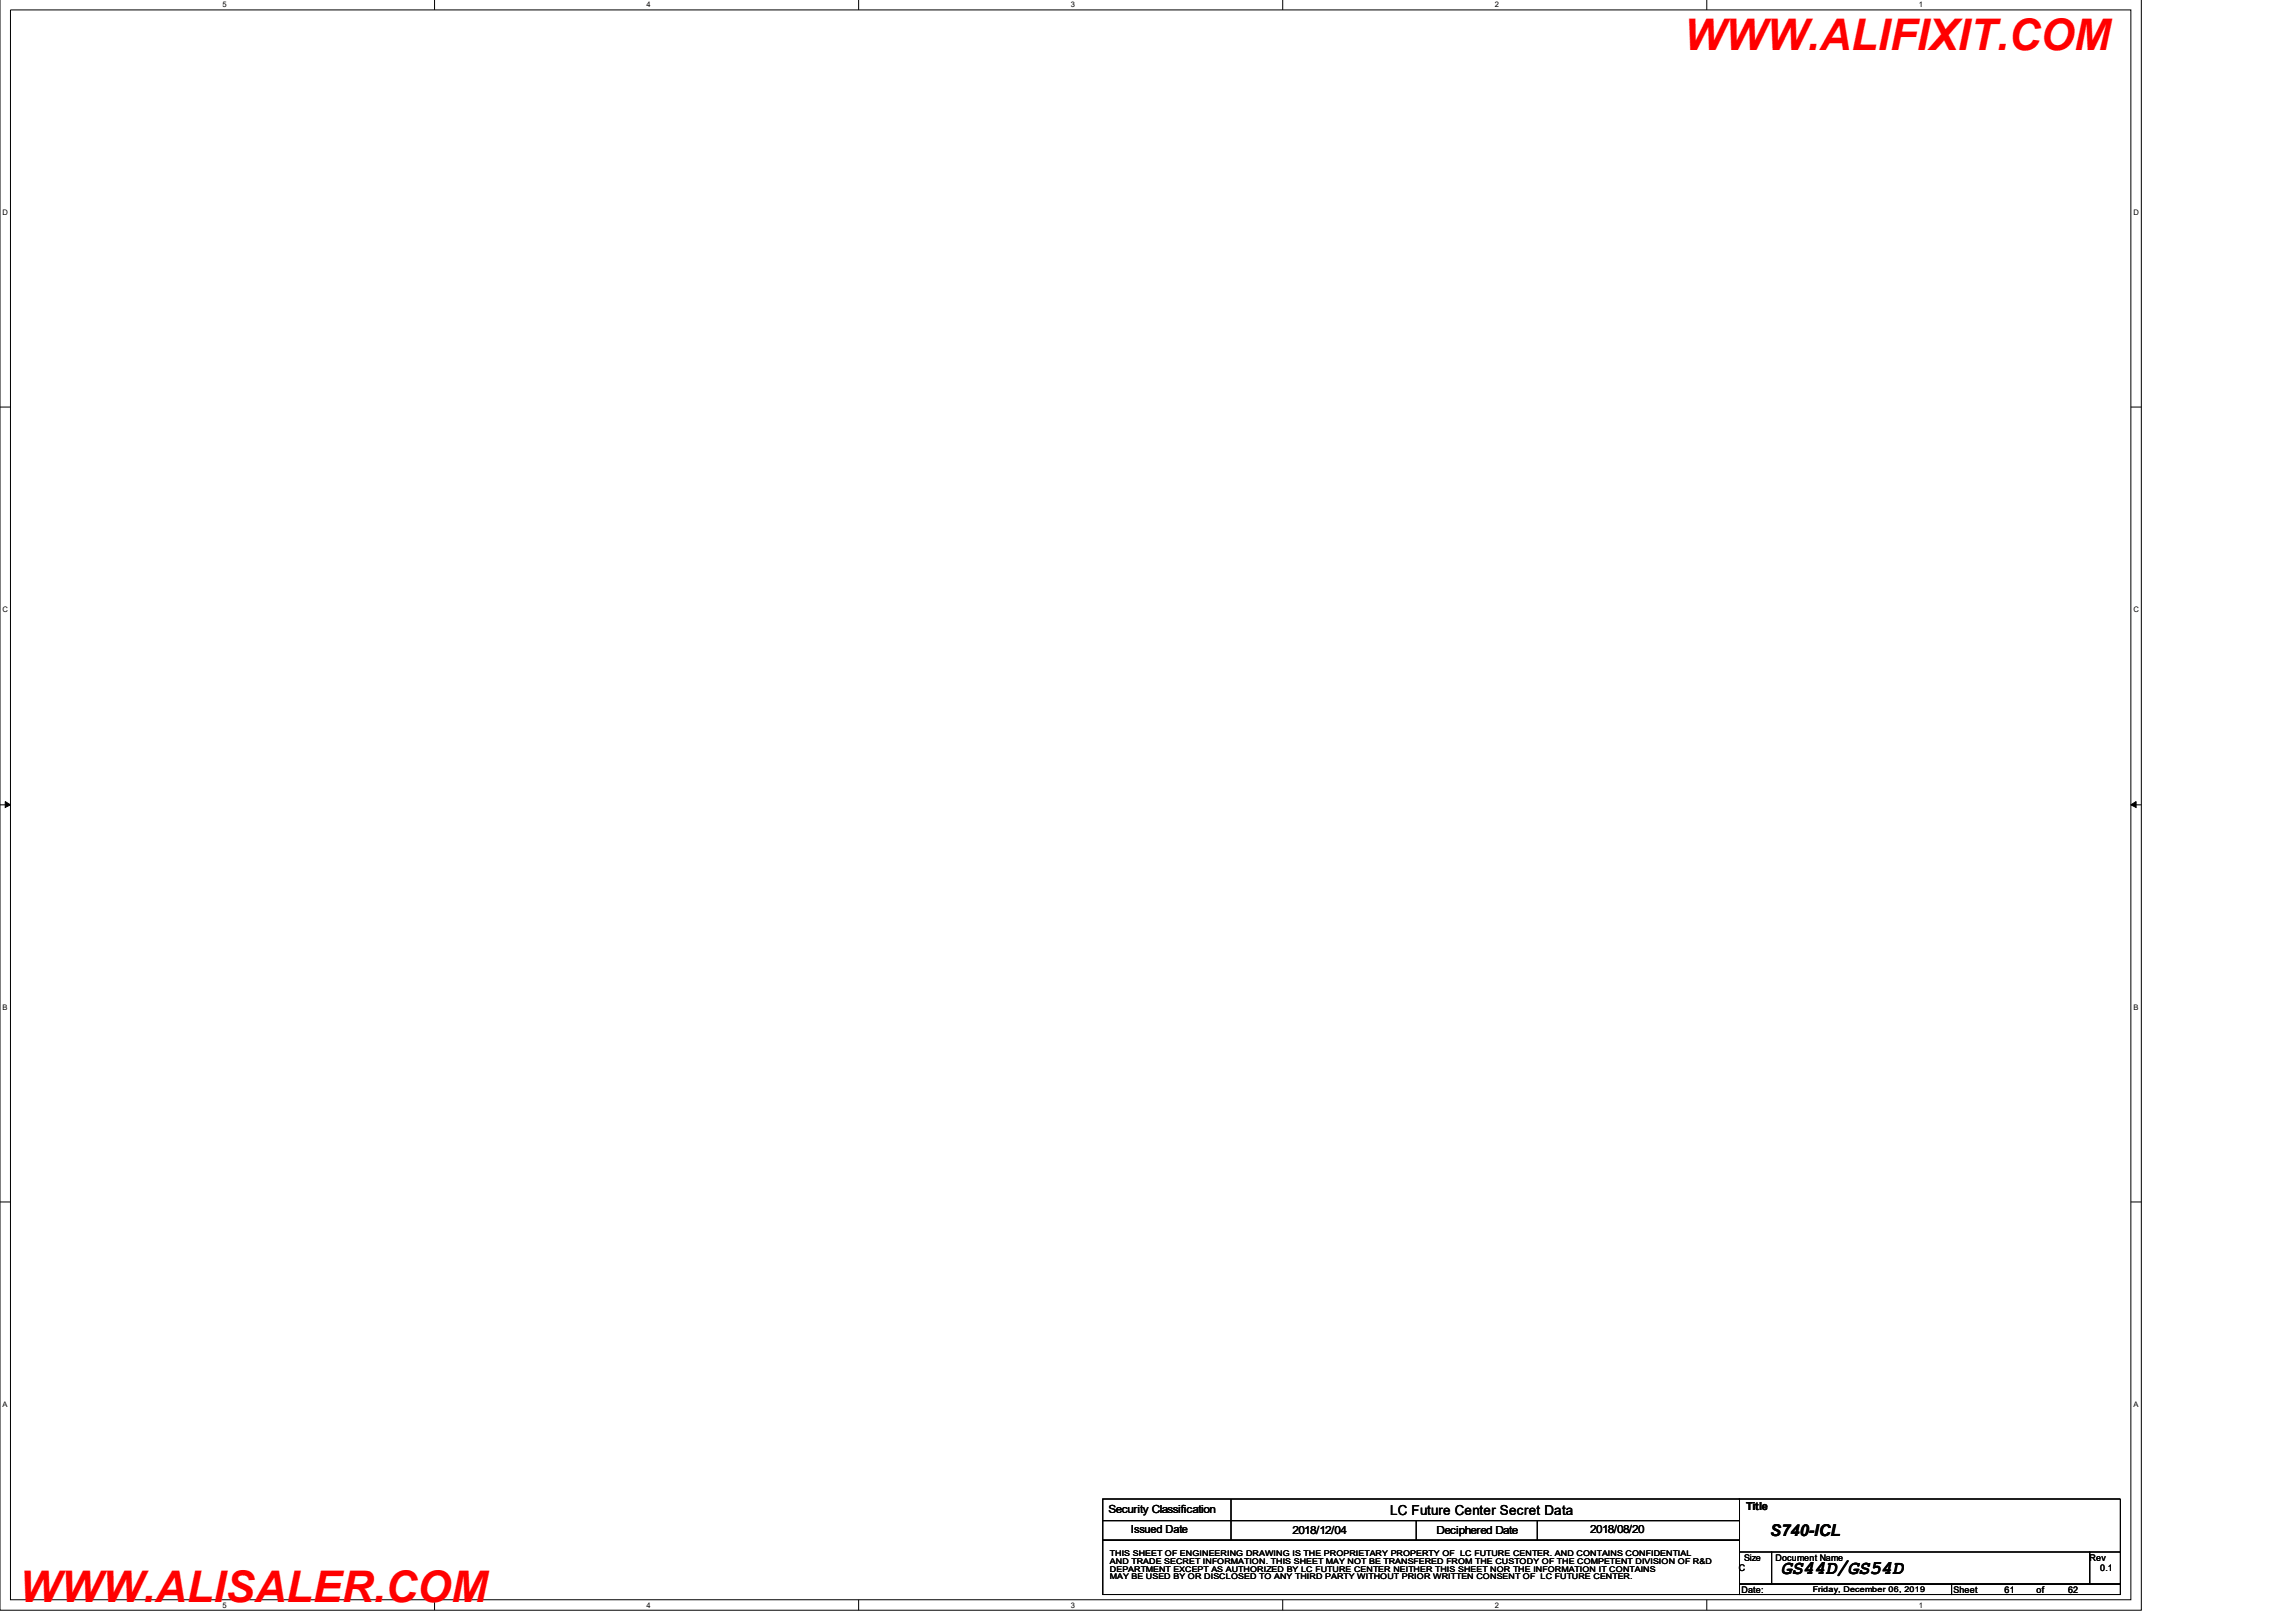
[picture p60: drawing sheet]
<svg xmlns="http://www.w3.org/2000/svg" width="297mm" height="210mm" viewBox="0 0 297 210" stroke-linecap="round" stroke-linejoin="round" font-family="sans-serif">
<defs><g id="words">
<g font-size="5.6" fill="#f00">
<text x="217.9" y="6.4">WWW.ALIFIXIT.COM</text>
<text x="2.5" y="207.3">WWW.ALISALER.COM</text>
</g>
<text font-size="2.5" x="230.4" y="203.6">GS44D/GS54D</text>
<text font-size="2.1" x="229" y="198.7">S740-ICL</text>
<text font-size="1.8" x="179.8" y="196">LC Future Center Secret Data</text>
<g font-size="1.4">
<text x="143.4" y="195.8">Security Classification</text>
<text x="225.9" y="195.4">Title</text>
<text x="146.3" y="198.4">Issued Date</text>
<text x="167.2" y="198.6">2018/12/04</text>
<text x="185.8" y="198.6">Deciphered Date</text>
<text x="205.7" y="198.4">2018/08/20</text>
</g>
<g font-size="1.2">
<text x="225" y="203.3">C</text>
<text x="225.6" y="201.9">Size</text>
<text x="229.7" y="201.9">Document Name</text>
<text x="270.3" y="201.9">Rev</text>
<text x="271.7" y="203.3">0.1</text>
<text x="225.3" y="206.1">Date:</text>
<text x="252.7" y="206.1">Sheet</text>
<text x="259.3" y="206.1">61</text>
<text x="263.5" y="206.1">of</text>
<text x="267.5" y="206.1">62</text>
</g>
<g font-size="1">
<text x="28.8" y=".9">5</text>
<text x="83.7" y=".9">4</text>
<text x="138.5" y=".9">3</text>
<text x="193.4" y=".9">2</text>
<text x="248.2" y=".9">1</text>
<text x=".3" y="27.8">D</text>
<text x="276" y="27.8">D</text>
<text x=".3" y="79.2">C</text>
<text x="276" y="79.2">C</text>
<text x=".3" y="130.7">B</text>
<text x="276" y="130.7">B</text>
<text x=".3" y="182">A</text>
<text x="276" y="182">A</text>
<text x="143.6" y="201.4">THIS SHEET OF ENGINEERING DRAWING IS THE PROPRIETARY PROPERTY OF LC FUTURE CENTER. AND CONTAINS CONFIDENTIAL</text>
<text x="143.6" y="202.4">AND TRADE SECRET INFORMATION. THIS SHEET MAY NOT BE TRANSFERED FROM THE CUSTODY OF THE COMPETENT DIVISION OF R&amp;D</text>
<text x="143.6" y="203.4">DEPARTMENT EXCEPT AS AUTHORIZED BY LC FUTURE CENTER NEITHER THIS SHEET NOR THE INFORMATION IT CONTAINS</text>
<text x="28.8" y="208">5</text>
<text x="83.7" y="208">4</text>
<text x="138.5" y="208">3</text>
<text x="143.6" y="204.4">MAY BE USED BY OR DISCLOSED TO ANY THIRD PARTY WITHOUT PRIOR WRITTEN CONSENT OF LC FUTURE CENTER.</text>
<text x="193.4" y="208">2</text>
<text x="234.5" y="206">Friday, December 06, 2019</text>
<text x="248.2" y="208">1</text>
</g>
</g></defs>
<path d="M0 -.1v208.5h277v-208.5M1.4 1.3h274.3v205.7h-274.3z" fill="none" stroke="#000" stroke-width=".13"/>
<g fill="#fff">
<path d="M28.8 .1h.4v1h-.4z"/>
<path d="M28.8 207.2h.4v1h-.4z"/>
</g>
<path d="M56.2 -.1v1.4M56.2 207v1.4" fill="none" stroke="#000" stroke-width=".13"/>
<g fill="#fff">
<path d="M83.7 .1h.4v1h-.4z"/>
<path d="M83.7 207.2h.4v1h-.4z"/>
</g>
<path d="M111.1 -.1v1.4M111.1 207v1.4" fill="none" stroke="#000" stroke-width=".13"/>
<g fill="#fff">
<path d="M138.5 .1h.4v1h-.4z"/>
<path d="M138.5 207.2h.4v1h-.4z"/>
</g>
<path d="M165.9 -.1v1.4M165.9 207v1.4" fill="none" stroke="#000" stroke-width=".13"/>
<g fill="#fff">
<path d="M193.4 .1h.4v1h-.4z"/>
<path d="M193.4 207.2h.4v1h-.4z"/>
</g>
<path d="M220.8 -.1v1.4M220.8 207v1.4" fill="none" stroke="#000" stroke-width=".13"/>
<g fill="#fff">
<path d="M248.2 .1h.5v1h-.5z"/>
<path d="M248.2 207.2h.5v1h-.5z"/>
<path d="M.3 26.9h.5v1.1h-.5z"/>
<path d="M276 26.9h.5v1.1h-.5z"/>
<path d="M.3 78.3h.5v1h-.5z"/>
<path d="M276 78.3h.5v1h-.5z"/>
</g>
<path d="M0 52.7h1.4M275.7 52.7h1.3" fill="none" stroke="#000" stroke-width=".13"/>
<g fill="#fff">
<path d="M.3 129.8h.5v1h-.5z"/>
<path d="M276 129.8h.5v1h-.5z"/>
</g>
<path d="M0 104.2h1.4M275.7 104.2h1.3" fill="none" stroke="#000" stroke-width=".13"/>
<path d="M.7 103.7l.7 .5-.7 .3zM275.7 104.2l.7-.5v.8z" fill="#000" stroke="#000" stroke-width=".13"/>
<g fill="#fff">
<path d="M.3 181.2h.5v1h-.5z"/>
<path d="M276 181.2h.5v1h-.5z"/>
</g>
<g fill="none" stroke="#000" stroke-width=".13">
<path d="M0 155.5h1.4M275.7 155.5h1.3M142.7 194h82.3v2.8h-82.3zM142.7 196.8h82.3v2.5h-82.3zM142.7 199.3h82.3v7h-82.3zM159.3 194v5.3M183.2 196.8v2.5M198.9 196.8v2.5M225 194h49.3v6.8M225 205h27.5v1.3h-27.5zM225 200.8h4.2v4.2h-4.2zM229.2 200.8h41.1v4.2h-41.1z"/>
<path d="M252.5 205h21.8v1.3h-21.8zM270.3 200.8h4v4.2h-4z"/>
</g>
<use href="#words"/>
</svg>
